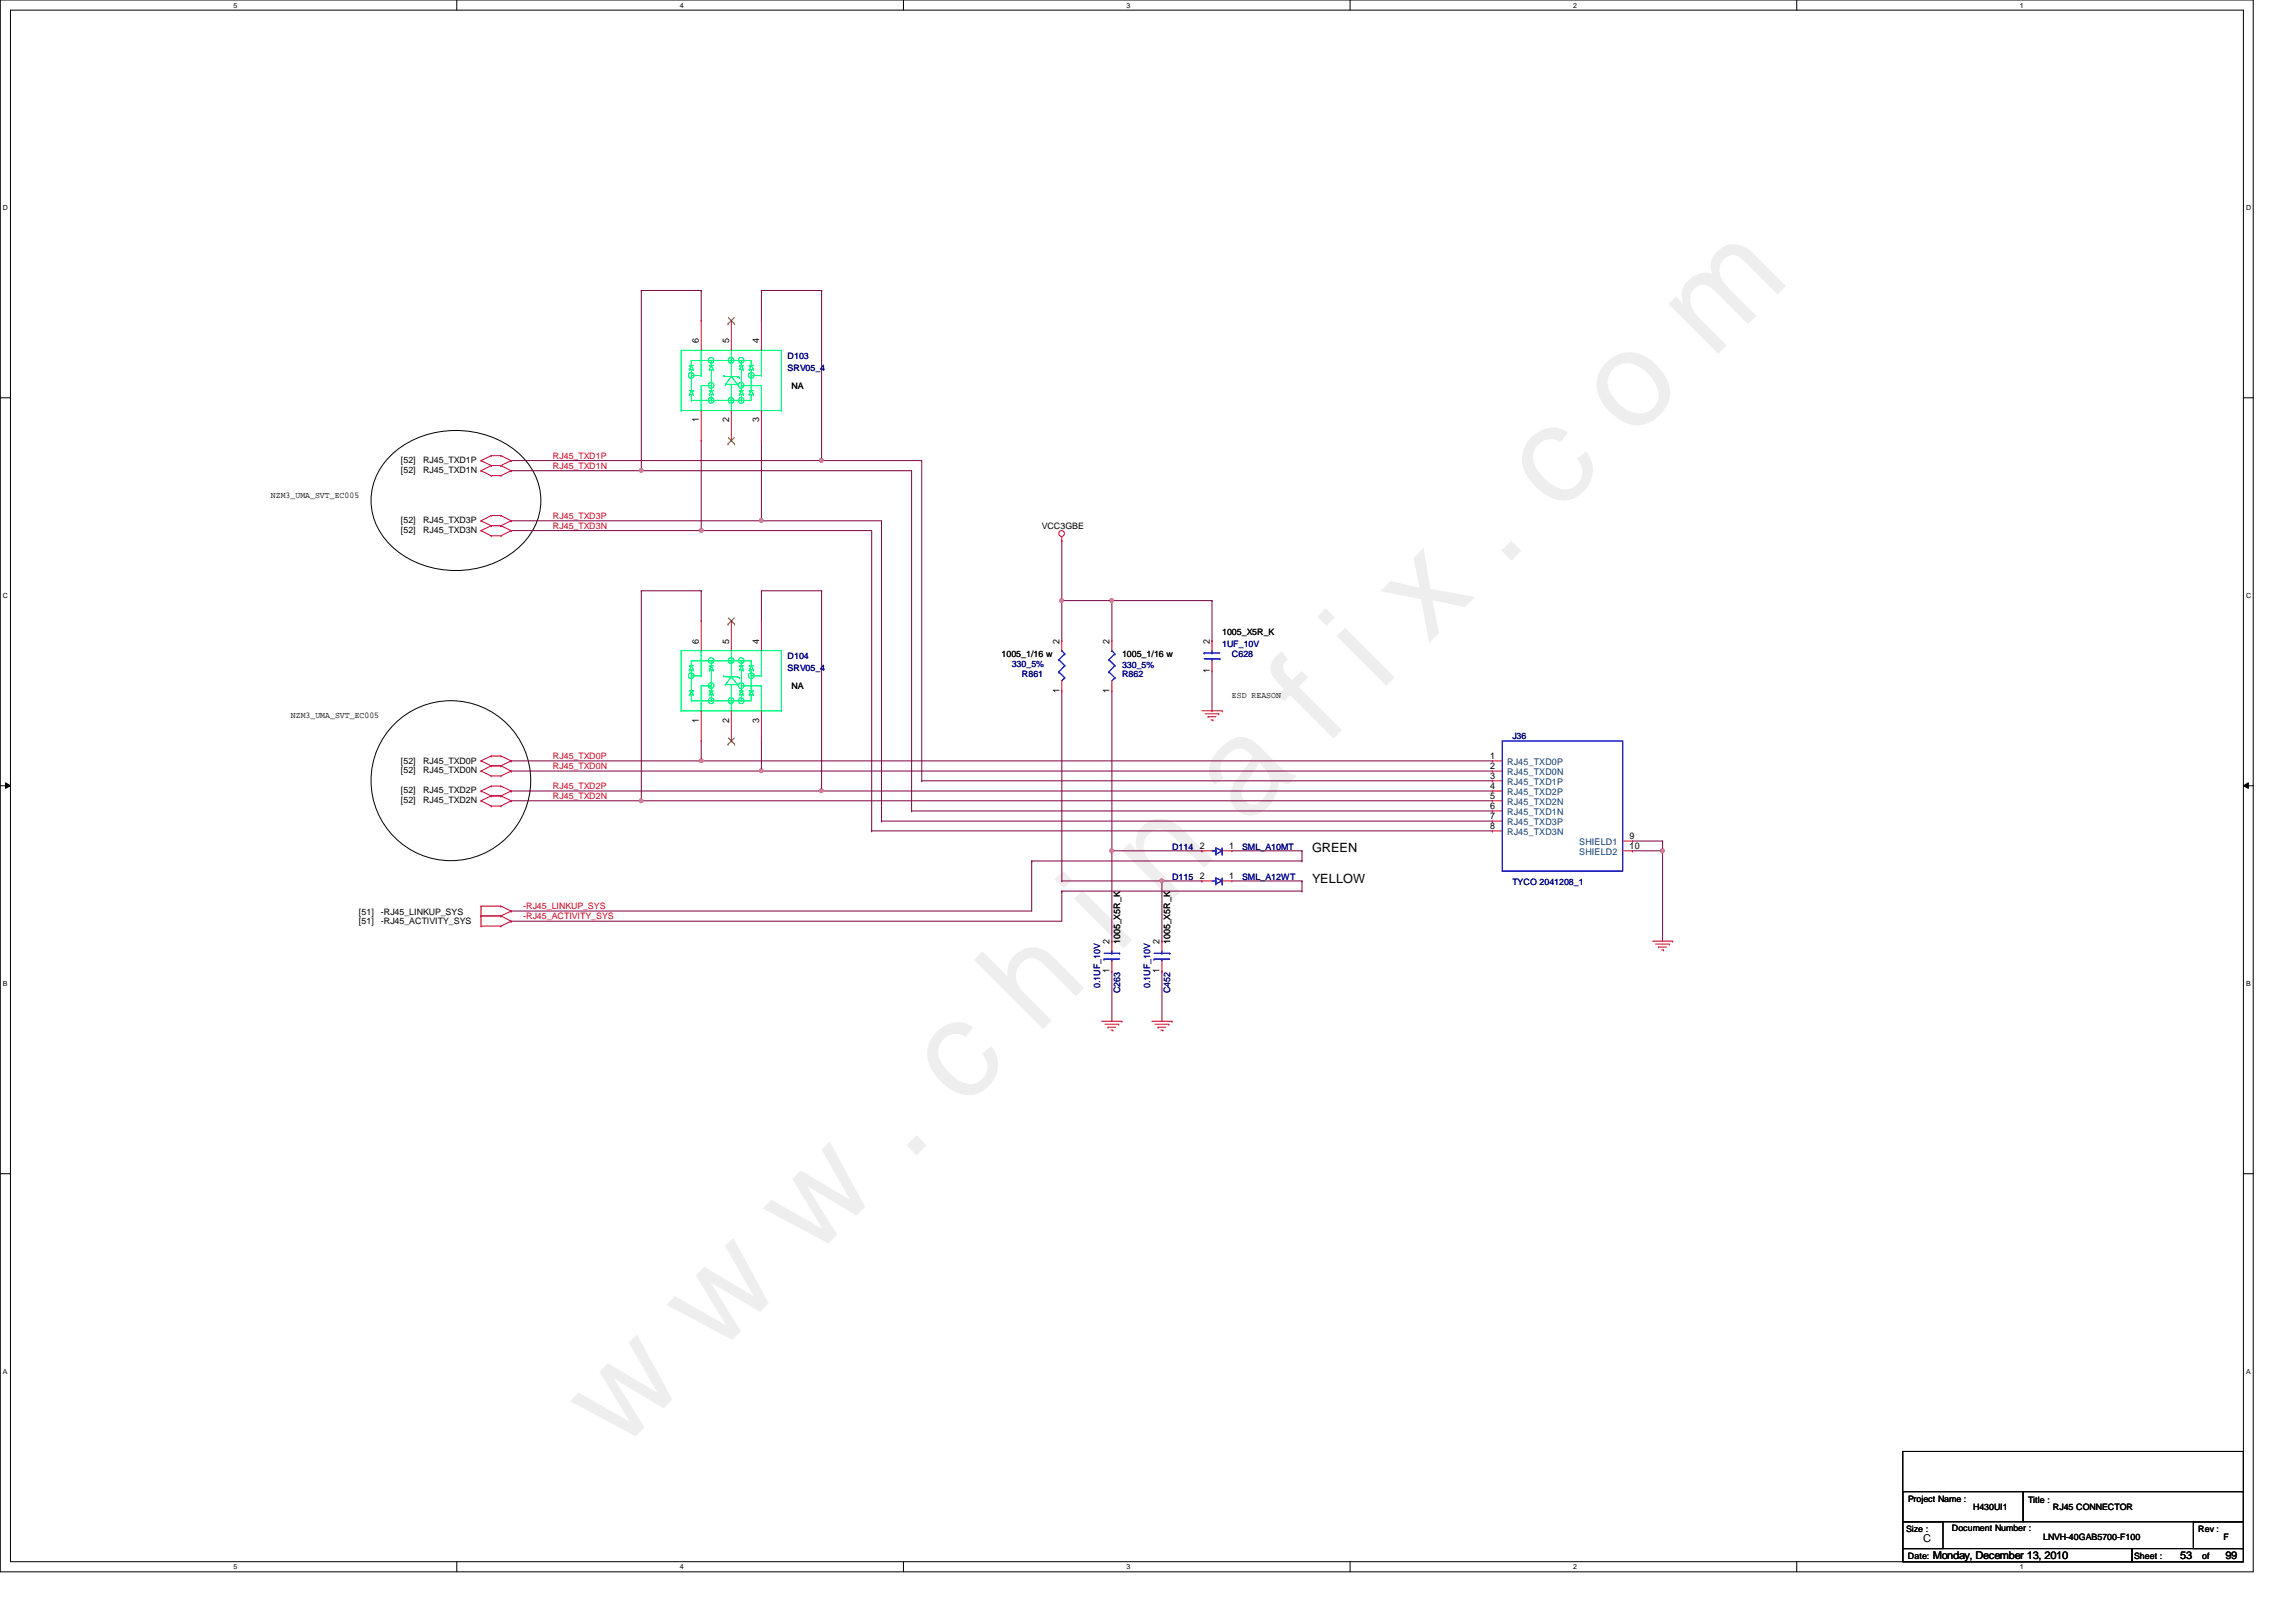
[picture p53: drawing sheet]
<svg xmlns="http://www.w3.org/2000/svg" width="297mm" height="210mm" viewBox="0 0 297 210" stroke-linecap="round" stroke-linejoin="round" font-family="sans-serif">
<defs><g id="words">
<text font-size="17.6" fill="#f0f" x="80.1" y="188" transform="rotate(-45 80.1 188)">w w w . c h i n a f i x . c o m</text>
<g font-size="1.7">
<text x="169.8" y="110.3">GREEN</text>
<text x="169.8" y="114.2">YELLOW</text>
</g>
<g font-size="1.4">
<text x="248.8" y="199.5">C</text>
<text x="250.1" y="201.7">Monday, December 13, 2010</text>
<text x="282.1" y="201.7">53</text>
<text x="287.9" y="201.7">99</text>
</g>
<g font-size="1.2">
<text x="90.4" y="44.4" transform="rotate(-90 90.4 44.4)">6</text>
<text x="94.3" y="44.4" transform="rotate(-90 94.3 44.4)">5</text>
<text x="98.2" y="44.4" transform="rotate(-90 98.2 44.4)">4</text>
<text x="90.4" y="54.7" transform="rotate(-90 90.4 54.7)">1</text>
<text x="94.3" y="54.7" transform="rotate(-90 94.3 54.7)">2</text>
<text x="98.2" y="54.7" transform="rotate(-90 98.2 54.7)">3</text>
<text x="90.4" y="83.3" transform="rotate(-90 90.4 83.3)">6</text>
<text x="94.3" y="83.3" transform="rotate(-90 94.3 83.3)">5</text>
<text x="98.2" y="83.3" transform="rotate(-90 98.2 83.3)">4</text>
<text x="137.1" y="83.3" transform="rotate(-90 137.1 83.3)">2</text>
<text x="143.5" y="83.3" transform="rotate(-90 143.5 83.3)">2</text>
<text x="156.5" y="83.3" transform="rotate(-90 156.5 83.3)">2</text>
<text x="137.1" y="89.6" transform="rotate(-90 137.1 89.6)">1</text>
<text x="143.5" y="89.6" transform="rotate(-90 143.5 89.6)">1</text>
<text x="156.5" y="87" transform="rotate(-90 156.5 87)">1</text>
<text x="90.4" y="93.5" transform="rotate(-90 90.4 93.5)">1</text>
<text x="94.3" y="93.5" transform="rotate(-90 94.3 93.5)">2</text>
<text x="98.2" y="93.5" transform="rotate(-90 98.2 93.5)">3</text>
<text x="192.8" y="98.2">1</text>
<text x="192.8" y="99.5">2</text>
<text x="192.8" y="100.8">3</text>
<text x="192.8" y="102.1">4</text>
<text x="192.8" y="103.3">5</text>
<text x="192.8" y="106">7</text>
<text x="192.8" y="104.6">6</text>
<text x="192.8" y="107.2">8</text>
<text x="155.2" y="109.8">2</text>
<text x="155.2" y="113.7">2</text>
<text x="159" y="109.8">1</text>
<text x="159" y="113.7">1</text>
<text x="210.8" y="108.5">9</text>
<text x="210.8" y="109.8">10</text>
<text x="143.5" y="125.9" transform="rotate(-90 143.5 125.9)">1</text>
<text x="143.5" y="122.2" transform="rotate(-90 143.5 122.2)">2</text>
<text x="150" y="125.9" transform="rotate(-90 150 125.9)">1</text>
<text x="150" y="122.2" transform="rotate(-90 150 122.2)">2</text>
</g>
<g font-size="1.2" fill="#004080">
<text x="195" y="99">RJ45_TXD0P</text>
<text x="195" y="100.3">RJ45_TXD0N</text>
<text x="195" y="101.6">RJ45_TXD1P</text>
<text x="195" y="102.9">RJ45_TXD2P</text>
<text x="195" y="104.2">RJ45_TXD2N</text>
<text x="195" y="106.8">RJ45_TXD3P</text>
<text x="195" y="105.5">RJ45_TXD1N</text>
<text x="195" y="108.1">RJ45_TXD3N</text>
<text x="204.3" y="109.4">SHIELD1</text>
<text x="204.3" y="110.7">SHIELD2</text>
</g>
<g font-size="1.1" fill="#000080">
<text x="101.9" y="46.4">D103</text>
<text x="101.9" y="48">SRV05_4</text>
<text x="158.1" y="83.8">1UF_10V</text>
<text x="101.9" y="85.3">D104</text>
<text x="101.9" y="86.9">SRV05_4</text>
<text x="130.9" y="86.4">330_5%</text>
<text x="132.2" y="87.6">R861</text>
<text x="145.2" y="87.6">R862</text>
<text x="145.2" y="86.5">330_5%</text>
<text x="159.4" y="85">C628</text>
<text x="195.7" y="95.7">J36</text>
<text x="151.6" y="109.9">D114</text>
<text x="151.6" y="113.8">D115</text>
<text x="160.7" y="109.9">SML_A10MT</text>
<text x="160.7" y="113.8">SML_A12WT</text>
<text x="195.7" y="114.5">TYCO 2041208_1</text>
<text x="142.3" y="127.9" transform="rotate(-90 142.3 127.9)">0.1UF_10V</text>
<text x="144.9" y="128.5" transform="rotate(-90 144.9 128.5)">C263</text>
<text x="148.8" y="127.9" transform="rotate(-90 148.8 127.9)">0.1UF_10V</text>
<text x="151.4" y="128.5" transform="rotate(-90 151.4 128.5)">C452</text>
</g>
<g font-size="1.1">
<text x="102.4" y="50.3">NA</text>
<text x="51.9" y="59.9">[52]</text>
<text x="54.7" y="59.9">RJ45_TXD1P</text>
<text x="35" y="64.5">NZM3_UMA_SVT_EC005</text>
<text x="51.9" y="61.2">[52]</text>
<text x="54.7" y="61.2">RJ45_TXD1N</text>
<text x="51.9" y="69">[52]</text>
<text x="51.9" y="67.7">[52]</text>
<text x="54.7" y="69">RJ45_TXD3N</text>
<text x="54.7" y="67.7">RJ45_TXD3P</text>
<text x="134.8" y="68.5">VCC3GBE</text>
<text x="158.1" y="82.2">1005_X5R_K</text>
<text x="102.4" y="89.2">NA</text>
<text x="129.6" y="85">1005_1/16 w</text>
<text x="145.2" y="85">1005_1/16 w</text>
<text x="37.6" y="93">NZM3_UMA_SVT_EC005</text>
<text x="159.4" y="90.4">ESD REASON</text>
<text x="51.9" y="100.1">[52]</text>
<text x="51.9" y="98.8">[52]</text>
<text x="54.7" y="100.1">RJ45_TXD0N</text>
<text x="54.7" y="98.8">RJ45_TXD0P</text>
<text x="51.9" y="104">[52]</text>
<text x="51.9" y="102.7">[52]</text>
<text x="54.7" y="104">RJ45_TXD2N</text>
<text x="54.7" y="102.7">RJ45_TXD2P</text>
<text x="46.4" y="118.4">[51]</text>
<text x="46.4" y="119.6">[51]</text>
<text x="49.3" y="118.4">-RJ45_LINKUP_SYS</text>
<text x="49.3" y="119.6">-RJ45_ACTIVITY_SYS</text>
<text x="144.9" y="122.2" transform="rotate(-90 144.9 122.2)">1005_X5R_K</text>
<text x="151.4" y="122.2" transform="rotate(-90 151.4 122.2)">1005_X5R_K</text>
<text x="246.8" y="194.4">Project Name :</text>
<text x="255.3" y="195.4">H430UI1</text>
<text x="262.4" y="194.5">Title :</text>
<text x="265.6" y="195.4">RJ45 CONNECTOR</text>
<text x="246.6" y="198.3">Size :</text>
<text x="246.8" y="201.8">Date:</text>
<text x="252.5" y="198.2">Document Number :</text>
<text x="264.3" y="199.3">LNVH-40GAB5700-F100</text>
<text x="276.1" y="201.8">Sheet :</text>
<text x="284.4" y="198.3">Rev :</text>
<text x="284.9" y="201.8">of</text>
<text x="287.7" y="199.3">F</text>
</g>
<g font-size="1.1" fill="#f00">
<text x="71.5" y="59.4">RJ45_TXD1P</text>
<text x="71.5" y="60.7">RJ45_TXD1N</text>
<text x="71.5" y="68.4">RJ45_TXD3N</text>
<text x="71.5" y="67.1">RJ45_TXD3P</text>
<text x="71.5" y="98.2">RJ45_TXD0P</text>
<text x="71.5" y="99.5">RJ45_TXD0N</text>
<text x="71.5" y="103.4">RJ45_TXD2N</text>
<text x="71.5" y="102.1">RJ45_TXD2P</text>
<text x="67.7" y="119">-RJ45_ACTIVITY_SYS</text>
<text x="67.7" y="117.6">-RJ45_LINKUP_SYS</text>
</g>
<g font-size=".9">
<text x="30.2" y="1">5</text>
<text x="88" y="1">4</text>
<text x="145.8" y="1">3</text>
<text x="203.5" y="1">2</text>
<text x="261.3" y="1">1</text>
<text x=".4" y="27.2">D</text>
<text x="290.6" y="27.2">D</text>
<text x=".4" y="77.3">C</text>
<text x="290.6" y="77.3">C</text>
<text x=".4" y="127.6">B</text>
<text x="290.6" y="127.6">B</text>
<text x=".4" y="177.8">A</text>
<text x="290.6" y="177.8">A</text>
<text x="30.2" y="203.1">5</text>
<text x="88" y="203.1">4</text>
<text x="145.8" y="203.1">3</text>
<text x="203.5" y="203.1">2</text>
<text x="261.3" y="203.1">1</text>
</g>
</g></defs>
<path d="M0 0h291.5v203.4h-291.5zM1.4 1.3h288.8v200.8h-288.8z" fill="none" stroke="#000" stroke-width=".13"/>
<g fill="#fff">
<path d="M30.2 .2h.5v1h-.5z"/>
<path d="M30.2 202.3h.5v1h-.5z"/>
</g>
<path d="M59.1 0v1.3M59.1 202.1v1.3" fill="none" stroke="#000" stroke-width=".13"/>
<g fill="#fff">
<path d="M88 .2h.5v1h-.5z"/>
<path d="M88 202.3h.5v1h-.5z"/>
</g>
<path d="M116.9 0v1.3M116.9 202.1v1.3" fill="none" stroke="#000" stroke-width=".13"/>
<g fill="#fff">
<path d="M145.8 .2h.5v1h-.5z"/>
<path d="M145.8 202.3h.5v1h-.5z"/>
</g>
<path d="M174.7 0v1.3M174.7 202.1v1.3" fill="none" stroke="#000" stroke-width=".13"/>
<g fill="#fff">
<path d="M203.5 .2h.5v1h-.5z"/>
<path d="M203.5 202.3h.5v1h-.5z"/>
</g>
<path d="M232.4 0v1.3M232.4 202.1v1.3" fill="none" stroke="#000" stroke-width=".13"/>
<g fill="#fff">
<path d="M261.3 .2h.5v1h-.5z"/>
<path d="M261.3 202.3h.5v1h-.5z"/>
<path d="M.4 26.4h.6v1h-.6z"/>
<path d="M290.6 26.4h.6v1h-.6z"/>
<path d="M.4 76.5h.6v1.1h-.6z"/>
<path d="M290.6 76.5h.6v1.1h-.6z"/>
</g>
<path d="M0 51.5h1.4M290.2 51.5h1.3" fill="none" stroke="#000" stroke-width=".13"/>
<g fill="#fff">
<path d="M.4 126.7h.6v1.1h-.6z"/>
<path d="M290.6 126.7h.6v1.1h-.6z"/>
</g>
<path d="M0 101.7h1.4M.7 101.3l.7 .4-.7 .3zM290.2 101.7l.7-.4v.7zM290.2 101.7h1.3" fill="none" stroke="#000" stroke-width=".13"/>
<path d="M.7 101.3l.7 .4-.7 .3zM290.2 101.7l.7-.4v.7z" fill="#000"/>
<g fill="#fff">
<path d="M.4 177h.5v1h-.5z"/>
<path d="M290.6 177h.5v1h-.5z"/>
</g>
<g fill="none" stroke="#000" stroke-width=".13">
<path d="M50.8 58.7a12.6 12.6 0 0 1 16.4 0 7.9 7.9 0 0 1 0 12.1 12.6 12.6 0 0 1-16.4 0 7.9 7.9 0 0 1 0-12.1zM0 151.9h1.4M290.2 151.9h1.3M246.2 196.9h5.2v3.5h-5.2zM246.2 193h15.5v3.9h-15.5zM246.2 187.8h44v14.3h-44zM261.7 193h28.5v3.9h-28.5zM283.8 196.9h6.4v3.5h-6.4zM246.2 200.4h29.6v1.7h-29.6zM275.8 200.4h14.4v1.7h-14.4z"/>
<circle cx="58.3" cy="101" r="10.3"/>
</g>
<g fill="none" stroke="#800040" stroke-width=".13">
<path d="M66.1 59.6h.1M66.1 59.6h40.2M119.2 59.6v41.4h73.9M66.1 60.9h.1M66.1 68.7h.1M66.1 67.4h.1M66.1 60.9h51.8v44h75.2M66.1 68.7h24.6M66.1 67.4h32.4M112.8 68.7v38.8h80.3M114 67.4v38.9h79.1M66.1 98.5h.1"/>
<path d="M66.1 99.8h.1M66.1 99.8h127M66.1 98.5h127M66.1 119.2h.1M66.1 117.9h.1M66.1 103.6h.1M66.1 102.4h.1M66.1 103.6h127M66.1 102.4h127M66.1 119.2h71.3M66.1 117.9h67.4M133.5 111.4h34.9"/>
<path d="M137.4 115.3h31"/>
</g>
<g fill="none" stroke="#f00" stroke-width=".13">
<path d="M62.2 59.6h.1M62.2 59.6l1.3 .6M63.5 59h.1M63.5 59l-1.3 .6M63.5 59h1.3M64.8 59h.1M64.8 59l1.3 .6M66.1 59.6h.1M66.1 59.6l-1.3 .6M62.2 60.9h.1M62.2 68.7h.1M62.2 67.4h.1"/>
<path d="M62.2 60.9l1.3 .7M62.2 68.7l1.3 .6M62.2 67.4l1.3 .6M63.5 61.6h.1M63.5 60.2h.1M63.5 69.3h.1M63.5 68h.1M63.5 66.7h.1M63.5 61.6h1.3M63.5 60.2l-1.3 .7M63.5 60.2h1.3M63.5 69.3h1.3"/>
<path d="M63.5 68l-1.3 .7M63.5 68h1.3M63.5 66.7l-1.3 .7M63.5 66.7h1.3M64.8 61.6h.1M64.8 60.2h.1M64.8 69.3h.1M64.8 68h.1M64.8 66.7h.1M64.8 60.2l1.3 .7M64.8 68l1.3 .7M64.8 66.7l1.3 .7"/>
<path d="M66.1 60.9h.1M66.1 68.7h.1M66.1 67.4h.1M66.1 60.9l-1.3 .7M66.1 68.7l-1.3 .6M66.1 67.4l-1.3 .6M62.2 99.8h.1M62.2 98.5h.1M62.2 99.8l1.3 .6M62.2 98.5l1.3 .6M63.5 99.1h.1M63.5 97.8h.1"/>
<path d="M63.5 99.1l-1.3 .7M63.5 99.1h1.3M63.5 97.8l-1.3 .7M63.5 97.8h1.3M64.8 99.1h.1M64.8 97.8h.1M64.8 99.1l1.3 .7M64.8 97.8l1.3 .7M66.1 99.8h.1M66.1 98.5h.1M66.1 99.8l-1.3 .6M66.1 98.5l-1.3 .6"/>
<path d="M62.2 117.3h.1M62.2 118.5h.1M62.2 119.8h.1M62.2 103.6h.1M62.2 102.4h.1M62.2 117.3h2.6M62.2 117.3v2.5M62.2 118.5h2.6M62.2 119.8h2.6M62.2 103.6l1.3 .7M62.2 102.4l1.3 .6M63.5 100.4h.1"/>
<path d="M63.5 104.3h.1M63.5 103h.1M63.5 101.7h.1M63.5 100.4h1.3M63.5 104.3h1.3M63.5 103l-1.3 .6M63.5 103h1.3M63.5 101.7l-1.3 .7M63.5 101.7h1.3M64.8 117.3h.1M64.8 118.5h.1M64.8 119.8h.1"/>
<path d="M64.8 100.4h.1M64.8 104.3h.1M64.8 103h.1M64.8 101.7h.1M64.8 117.3l1.3 .6M64.8 118.5l1.3 .7M64.8 103l1.3 .6M64.8 101.7l1.3 .7M66.1 117.9h.1M66.1 119.2h.1M66.1 103.6h.1M66.1 102.4h.1"/>
<path d="M66.1 117.9l-1.3 .6M66.1 119.2l-1.3 .6M66.1 103.6l-1.3 .7M66.1 102.4l-1.3 .6"/>
</g>
<use href="#words"/>
</svg>
